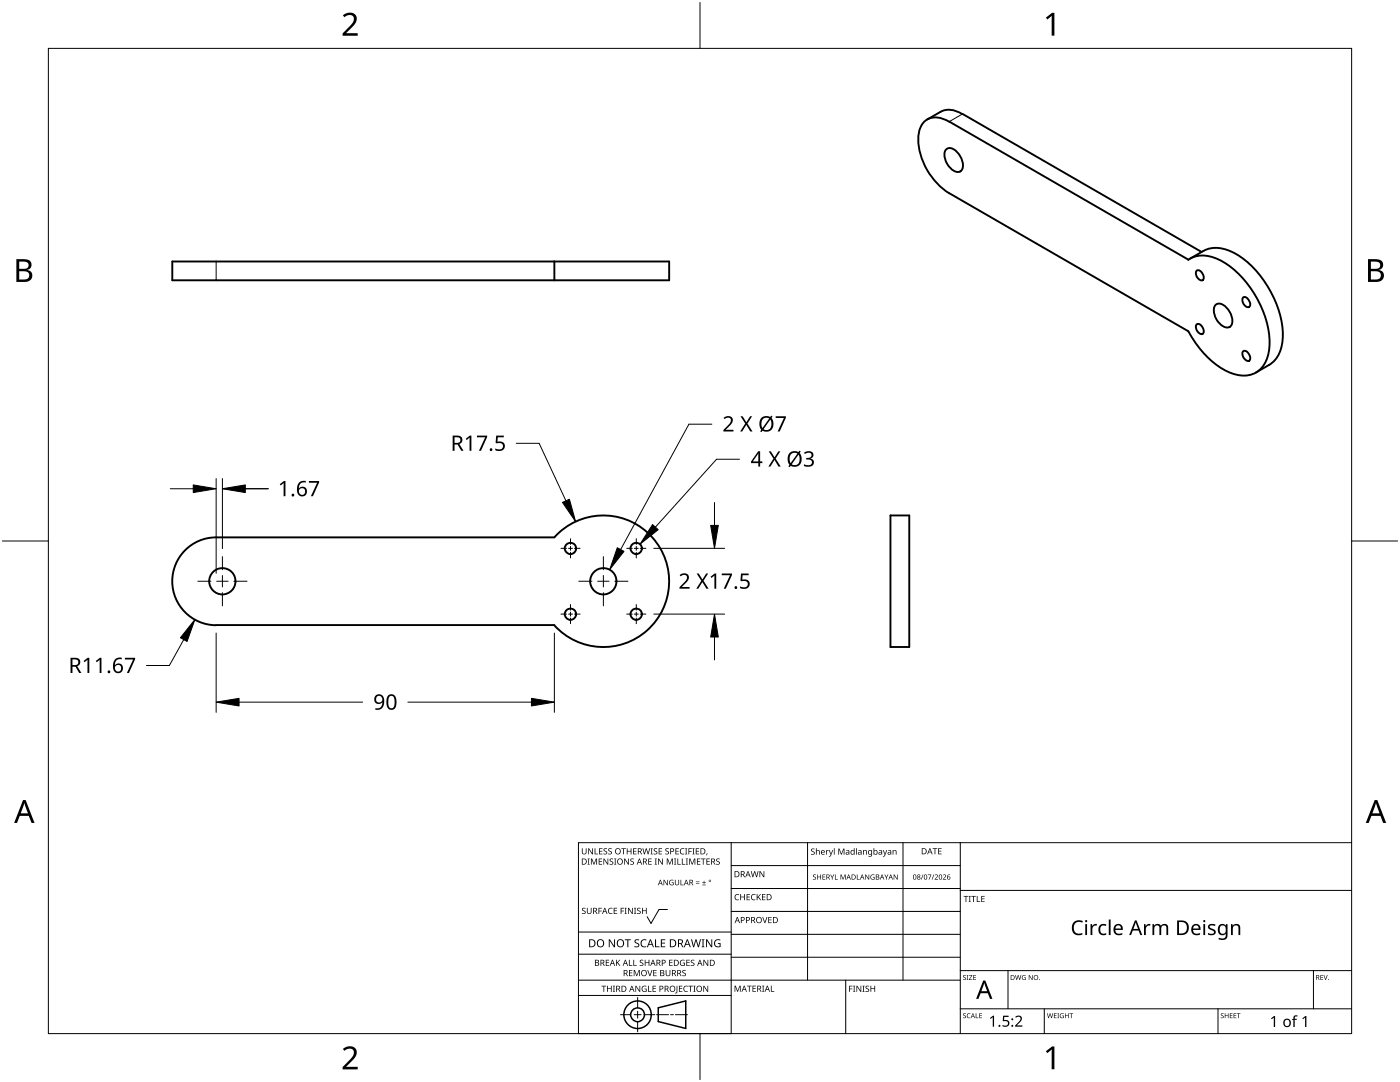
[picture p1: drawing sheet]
<svg xmlns="http://www.w3.org/2000/svg" width="279mm" height="216mm" viewBox="0 0 279 216" stroke-linecap="round" stroke-linejoin="round" font-family="sans-serif">
<g fill="none" stroke="#000" stroke-width=".38">
<path d="M187.7 22.3a4.2 4.2 0 0 1 4.4 .5l47.7 27.5M187.7 22.3l-2.6 1.5M188.7 29.9a1.31 1.31 0 0 1 2.1 .2 3.5 3.5 0 0 1 1.1 3.8 1.31 1.31 0 0 1-2-.2 3.5 3.5 0 0 1-1.2-3.8zM189.4 24.3a4 4 0 0 0-5 0 5.9 5.9 0 0 0-1 5.1 13.7 13.7 0 0 0 6 9.2l47.8 27.5M189.4 24.3l47.8 27.5M34.4 52.2h99.1v3.7h-99.1zM110.6 52.2v3.7M237.2 51.9a5.2 5.2 0 0 1 5.3-.4 19.1 19.1 0 0 1 10.1 12 12.5 12.5 0 0 1 0 8.7 5 5 0 0 1-6.9 2.3 18.4 18.4 0 0 1-8.5-8.4M238.9 54a1.29 1.29 0 0 1 1.1 1.9 1.29 1.29 0 0 1-1.1-1.9zM240.2 50.1a6.3 6.3 0 0 1 6 .3 20.4 20.4 0 0 1 9.8 17 6.3 6.3 0 0 1-2.7 5.4M240.2 50.1l-2.7 1.5M248.2 59.3a1.35 1.35 0 0 1 1.3 1.8l-.2 .2a1.29 1.29 0 0 1-1.1-2z"/>
<path d="M238.9 64.7a1.29 1.29 0 0 1 1.1 1.9 1.29 1.29 0 0 1-1.1-1.9zM242.5 61a1.31 1.31 0 0 1 2.1 .2 3.5 3.5 0 0 1 1.1 3.8 1.31 1.31 0 0 1-2.1-.2 3.5 3.5 0 0 1-1.1-3.8zM248.2 70.1a1.3 1.3 0 0 1 1.3 1.7l-.2 .2a1.31 1.31 0 0 1-1.1-1.9zM253.3 72.8l-2.6 1.5M43.1 107.2a8.8 8.8 0 0 0-8.7 8.8 8.8 8.8 0 0 0 8.7 8.8M43.1 107.2h67.5a13.1 13.1 0 0 1 18.9-.7 13.1 13.1 0 0 1 0 19 13.1 13.1 0 0 1-18.9-.7l-67.5-.1M177.7 102.9h3.8v26.2h-3.8z"/>
<circle cx="44.4" cy="116" r="2.62"/>
<circle cx="113.8" cy="109.4" r="1.13"/>
<circle cx="120.4" cy="116" r="2.62"/>
<circle cx="127" cy="109.4" r="1.13"/>
<circle cx="113.8" cy="122.6" r="1.13"/>
<circle cx="127" cy="122.6" r="1.13"/>
</g>
<path d="M192.1 22.7l-2.7 1.6M43.1 52.2v3.7" fill="none" stroke="#000" stroke-width=".2"/>
<path d="M9.7 9.7h260v196.5h-260z" fill="none" stroke="#000" stroke-width=".2"/>
<path d="M139.7 .5v9.2M.5 108h9.2M269.7 108h9.2M139.7 206.2v9.2" fill="none" stroke="#000" stroke-width=".2"/>
<g fill="#000">
<path d="M68.4 3.1a1.64 1.64 0 0 1 2.8 .4 2.52 2.52 0 0 1-1.2 2.2l-.9 .9h2.3v.5h-3v-.4l1.2-1.2a1.95 1.95 0 0 0 .9-2.2 1.23 1.23 0 0 0-1.8 .1zM208.7 3.5l1.3-.9h.4v4.5h-.5v-4l-.9 .8zM68.4 209.3a1.64 1.64 0 0 1 2.8 .4 2.52 2.52 0 0 1-1.2 2.2l-.9 1h2.3v.5h-3v-.5l1.2-1.2a1.95 1.95 0 0 0 .9-2.1 1.23 1.23 0 0 0-1.8 .1zM208.7 209.8l1.3-1h.4v4.6h-.5v-4l-.9 .7z"/>
<path d="M3.3 51.7h1.3a1.28 1.28 0 0 1 1.7 1.3 1.04 1.04 0 0 1-.9 .9 1.23 1.23 0 0 1 1 1.5 1.23 1.23 0 0 1-1.5 .9h-1.6zM3.8 54.1v1.7h1a.86 .86 0 0 0 1-.9 .86 .86 0 0 0-1.1-.8zM3.8 52.2v1.4h.9a.78 .78 0 0 0 1-.7 .78 .78 0 0 0-1.1-.7z"/>
<path d="M273 51.7h1.3a1.28 1.28 0 0 1 1.7 1.3 1.04 1.04 0 0 1-.8 .9 1.23 1.23 0 0 1 1 1.5 1.23 1.23 0 0 1-1.6 .9h-1.6zM273.6 54.1v1.7h.9a.86 .86 0 0 0 1.1-.9 .86 .86 0 0 0-1.1-.8zM273.6 52.2v1.4h.8a.78 .78 0 0 0 1-.7 .78 .78 0 0 0-1.1-.7z"/>
<path d="M4.6 159.6h.5l1.8 4.6h-.6l-.6-1.4h-1.8l-.5 1.4h-.6zM4.8 160.2l-.7 2.1h1.5z"/>
<path d="M274.3 159.6h.6l1.7 4.6h-.6l-.5-1.4h-1.8l-.6 1.4h-.5zM274.6 160.2l-.7 2.1h1.4z"/>
</g>
<g fill="none" stroke="#000" stroke-width=".2">
<path d="M145.9 168.1v38.1h-30.5v-38.1h154.3M145.9 172.7h45.7M145.9 177.3h45.7M161.2 168.1v27.5M180.2 168.1v27.5M191.6 168.1v38.1M191.6 177.7h78.1M115.4 198.6h30.5M115.4 195.6h76.2M115.4 190.4h30.5M115.4 186h30.5M127.3 199v2.1"/>
<path d="M133.2 181.5h-1.7l-1.6 2.8-.7-1.4M145.9 181.9h45.7M145.9 186.4h45.7M145.9 191h45.7M168.8 195.6v10.6M191.6 193.7h78.1M201.2 193.7v7.6M262.1 193.7v7.6M123.8 202.5h2.1M126.6 202.5h1.3M127.3 201.8v1.4M127.3 203.8v2.1"/>
<path d="M128.6 202.5h2.1M131 202.5h2.4M133.8 202.5h.6M134.8 202.5h2.4M191.6 201.3h78.1M208.4 201.3v4.9M243.1 201.3v4.9"/>
</g>
<g fill="#000">
<path d="M116.1 169.3h.2v.8a.32 .32 0 0 0 .3 .3 .32 .32 0 0 0 .3-.3v-.8h.2v.8a.47 .47 0 0 1-.5 .4 .47 .47 0 0 1-.5-.5zM117.3 171.3h.4l-.1 .1v1l.1 .1h-.4l.1-.1v-1zM117.4 169.3h.2l.6 1v-1h.1v1.2h-.1l-.7-1v1h-.1zM117.9 171.3h.3l.3 1 .4-1h.3v1.2h-.2v-1l-.4 1h-.1l-.4-1v1h-.2zM118.7 169.3h.1v1h.6v.2h-.7zM119.5 171.3h.7v.1h-.6v.4h.5v.2h-.5v.4h.6v.1h-.7zM119.6 169.3h.6v.1h-.5v.4h.5v.1h-.5v.4h.5v.2h-.6zM120.5 169.4l.4-.1h.3l-.1 .1a.25 .25 0 0 0-.4-.1 .25 .25 0 0 0 0 .4l.4 .3 .1 .2-.3 .3-.5-.1v-.1h.2a.27 .27 0 0 0 .4-.1 .27 .27 0 0 0-.3-.3l-.2-.2zM120.4 171.3h.2l.7 1-.1-1h.2v1.2h-.2l-.6-1v1h-.2zM121.4 169.4l.5-.1h.2v.1a.25 .25 0 0 0-.4-.1 .25 .25 0 0 0 0 .4l.4 .3v.2l-.2 .3-.5-.1v-.1h.1a.27 .27 0 0 0 .5-.1 .27 .27 0 0 0-.4-.3l-.2-.2zM121.7 171.4l.4-.1 .3 .1-.1 .1a.25 .25 0 0 0-.4-.1 .25 .25 0 0 0 0 .4 .42 .42 0 0 1 .5 .5 .42 .42 0 0 1-.7 .2l-.1-.2 .2 .1a.27 .27 0 0 0 .5-.2 .27 .27 0 0 0-.4-.3l-.2-.2zM122.6 171.3h.4l-.1 .1v1l.1 .1h-.4l.1-.1v-1z"/>
<path d="M124 169.3h.9v.1h-.4v1.1h-.1v-1.1h-.4zM124.6 171.3h.1l.7 1v-1h.1v1.2h-.2l-.6-1v1h-.1zM125.1 169.3h.1v.5h.7v-.5h.1v1.2h-.1v-.6h-.7v.6h-.1zM125.8 171.4l.5-.1 .2 .1v.1a.25 .25 0 0 0-.4-.1 .25 .25 0 0 0 0 .4 .42 .42 0 0 1 .4 .5 .42 .42 0 0 1-.7 .2v-.2l.1 .1a.27 .27 0 0 0 .5-.2 .27 .27 0 0 0-.4-.3l-.2-.2zM126.4 169.3h.6v.1h-.5v.4h.5v.1h-.5v.4h.5v.2h-.6zM128.2 169.3h.2l.2 1 .3-1h.2l.2 1 .3-1h.1l-.3 1.2h-.1l-.3-1.1-.3 1.1h-.2zM129.4 171.3h.7v.1h-.6v.4h.5v.2h-.5v.4h.6v.1h-.7zM129.8 169.3h.5l-.2 .1v1l.2 .1h-.5l.2-.1v-1zM130.7 171.3h.4l-.1 .1v1l.1 .1h-.4l.1-.1v-1zM130.5 169.4l.4-.1h.3l-.1 .1a.25 .25 0 0 0-.4-.1 .25 .25 0 0 0 0 .4l.4 .3 .1 .2-.2 .3-.6-.1v-.1h.2a.27 .27 0 0 0 .4-.1 .27 .27 0 0 0-.3-.3l-.2-.2zM131.4 169.3h.7v.1h-.5v.4h.5v.1h-.5v.4h.5v.2h-.7zM131.3 171.3h.2l.7 1v-1h.1v1.2h-.2l-.6-1v1h-.2z"/>
<path d="M132.4 175.6h.2l.6 .9v-.9h.1v1h-.2l-.6-.9v.9h-.1zM132.8 169.4l.4-.1h.3l-.1 .1a.25 .25 0 0 0-.3-.1 .25 .25 0 0 0 0 .4l.4 .3v.2l-.2 .3-.5-.1v-.1h.1a.27 .27 0 0 0 .5-.1 .27 .27 0 0 0-.4-.3l-.2-.2zM133.1 171.3h.2l.4 1 .4-1h.2v1.2h-.2v-1l-.4 1h-.1l-.4-1v1h-.1zM133.7 175.7l.5-.2 .2 .1v.1a.45 .45 0 0 0-.7 .4 .45 .45 0 0 0 .6 .4v-.3h-.2v-.1h.3v.5a.6 .6 0 0 1-.8-.1 .6 .6 0 0 1 .1-.8zM134.5 171.3h.5l-.2 .1v1l.2 .1h-.5l.2-.1v-1zM135.2 171.3h.1v1.1h.6v.1h-.7zM134.8 169.3h.7v.1h-.6v.4h.5v.1h-.5v.4h.6v.2h-.7zM134.7 175.6h.1v.7a.28 .28 0 0 0 .3 .2 .28 .28 0 0 0 .3-.2v-.7h.1v.7a.42 .42 0 0 1-.4 .4 .42 .42 0 0 1-.4-.4zM135.8 175.6h.2v.9h.4v.1h-.6zM136.1 171.3h.1v1.1h.6v.1h-.7zM135.8 169.4l.4-.1h.4l-.1 .1h-.2a.49 .49 0 0 0-.4 .6 .49 .49 0 0 0 .7 .3 .52 .52 0 0 1-.7 .1 .52 .52 0 0 1-.2-.6zM136.7 169.3h.5l-.2 .1v1l.2 .1h-.5l.2-.1v-1z"/>
<path d="M136.9 171.3h.4l-.1 .1v1l.1 .1h-.4l.1-.1v-1zM137.4 169.3h.7v.1h-.6v.4h.5v.2h-.5v.5h-.1zM137.5 171.3h.3l.3 1 .4-1h.3v1.2h-.2v-1l-.4 1h-.1l-.4-1v1h-.2zM138.2 169.3h.4l-.1 .1v1l.1 .1h-.4l.1-.1v-1zM138.9 176.2h.7v.1h-.7zM138.9 175.9h.7v.1h-.7zM138.9 169.3h.6v.1h-.5v.4h.5v.1h-.5v.4h.5v.2h-.6zM139.1 171.3h.7v.1h-.6v.4h.5v.2h-.5v.4h.6v.1h-.7zM140.1 176.5h.8v.1h-.8zM139.9 171.3h.9v.1h-.4v1.1h-.1v-1.1h-.4zM140.5 175.7h.1v.3h.3v.2h-.3v.3h-.1v-.3h-.4v-.2h.4zM141 170.3h.2l-.3 .4z"/>
<path d="M141 171.3h.7v.1h-.6v.4h.5v.2h-.5v.4h.6v.1h-.7zM143 171.4l.4-.1 .2 .1v.1a.25 .25 0 0 0-.4-.1 .25 .25 0 0 0 0 .4 .42 .42 0 0 1 .5 .5 .42 .42 0 0 1-.7 .2l-.1-.2 .2 .1a.27 .27 0 0 0 .4-.2 .27 .27 0 0 0-.3-.3l-.3-.2zM146.8 178.6l.4-.2 .3 .1v.1a.49 .49 0 0 0-.7 .4 .49 .49 0 0 0 .7 .5 .52 .52 0 0 1-.7 0 .52 .52 0 0 1-.2-.6zM147.7 178.4h.2v.5h.6v-.5h.2v1.2h-.2v-.5h-.6v.5h-.2zM149 178.4h.7v.1h-.5v.4h.4v.2h-.4v.4h.5v.1h-.7zM150 178.6l.5-.2 .3 .1-.1 .1a.49 .49 0 0 0-.7 .4 .49 .49 0 0 0 .8 .5 .52 .52 0 0 1-.7 0 .52 .52 0 0 1-.2-.6zM149.8 173.8h.2l.3 1.1 .2-1.1h.2l.3 1.1 .2-1.1h.2l-.3 1.2h-.2l-.3-1-.3 1h-.1zM151 178.4h.2v.6l.5-.6h.2l-.5 .5 .5 .7h-.2l-.4-.6-.1 .6h-.2zM151.6 173.8h.1l.7 1v-1h.1v1.2h-.1l-.7-1v1h-.1zM152.1 178.4h.7v.1h-.6v.4h.5v.2h-.5v.4h.6v.1h-.7zM161.9 169.4l.4-.1 .3 .1-.1 .1a.25 .25 0 0 0-.4-.1 .25 .25 0 0 0 0 .4 .42 .42 0 0 1 .5 .5 .42 .42 0 0 1-.7 .2l-.1-.1h.2a.27 .27 0 0 0 .5-.2 .27 .27 0 0 0-.4-.3l-.2-.2zM162.3 174.6l.3-.1h.2v.1a.24 .24 0 0 0-.3 0 .24 .24 0 0 0-.1 .3 .24 .24 0 0 0 .3 .1l.2 .2-.1 .3h-.5v-.1a.26 .26 0 0 0 .3 0 .26 .26 0 0 0 .1-.3 .26 .26 0 0 0-.3-.1z"/>
<path d="M162.8 169.2h.2v.6a.35 .35 0 0 1 .4-.2 .35 .35 0 0 1 .2 .3v.6h-.1v-.5a.25 .25 0 0 0-.3-.3 .25 .25 0 0 0-.2 .4v.4h-.2zM163.1 174.5h.1v.4h.5v-.4h.2v1h-.2v-.5h-.5v.5h-.1zM164.1 174.5h.6v.1h-.4v.3h.4v.1h-.4v.4h.4v.1h-.6zM164.8 169.6l.2 .2 .4-.2-.4 .3v.6h-.2zM165.4 169.6h.2l.2 .8 .3-.8h.2l-.5 1.1-.2 .2-.2-.1h.2l.2-.3zM165.7 174.5h.1l.3 .5 .3-.5h.1l-.3 .6v.4h-.2v-.4zM166.4 169.2h.2v1.3h-.2zM166.6 174.5h.2v.9h.4v.1h-.6zM167.3 169.3h.2l.4 1 .4-1h.2v1.2h-.1v-1l-.4 1h-.1l-.4-1v1h-.2zM167.7 174.5h.2l.4 .8 .3-.8h.2v1h-.2l.1-.9-.5 .9-.3-.9v.9h-.2zM170.8 169.2h.2v1.3h-.2zM171 174.5h.1v.9h.5v.1h-.6z"/>
<path d="M172.2 169.6l.2 .2a.35 .35 0 0 1 .4-.2 .35 .35 0 0 1 .2 .3v.6h-.1v-.5a.24 .24 0 0 0-.3-.3 .24 .24 0 0 0-.2 .4v.4h-.2zM172.7 174.5h.1l.6 .8v-.8h.1v1h-.2l-.5-.8v.8h-.1zM173.8 174.6l.5-.1h.2v.2a.42 .42 0 0 0-.7 .3 .42 .42 0 0 0 .6 .4v-.3h-.2v-.1h.3v.5a.56 .56 0 0 1-.7-.1 .56 .56 0 0 1 0-.8zM176.2 169.6h.1l.3 .8 .3-.8h.2l-.5 1.1-.2 .2-.2-.1h.2l.2-.3zM176.5 174.5h.1l.3 .5 .3-.5h.1l-.3 .6v.4h-.2v-.4zM178.2 169.6l.1 .2a.35 .35 0 0 1 .4-.2 .35 .35 0 0 1 .2 .3v.6h-.1v-.5a.24 .24 0 0 0-.3-.3 .24 .24 0 0 0-.2 .4v.4h-.1zM178.4 174.5h.1l.5 .8v-.8h.2v1h-.2l-.5-.8v.8h-.1zM184.2 174.5h.1l-.4 1h-.1zM185.2 174.5h.7l-.5 1h-.1l.4-.9h-.5zM186.3 174.5h.2l-.4 1h-.2zM186.1 169.3h.9v.1h-.3v1.1h-.2v-1.1h-.4zM186.5 174.6a.37 .37 0 0 1 .6 0 .37 .37 0 0 1-.2 .6l-.2 .2h.5v.1h-.7l.3-.4a.27 .27 0 0 0 .3-.3 .27 .27 0 0 0-.4-.2z"/>
<path d="M187.2 169.3h.7v.1h-.5v.4h.5v.1h-.5v.4h.5v.2h-.7zM188.2 174.6a.37 .37 0 0 1 .6 0 .37 .37 0 0 1-.3 .6l-.2 .2h.5v.1h-.6l.2-.4a.27 .27 0 0 0 .3-.3 .27 .27 0 0 0-.4-.2zM192.3 178.8h.9v.1h-.3v1.1h-.2v-1.1h-.4zM193.3 178.8h.5l-.2 .1v1l.2 .1h-.5l.2-.1v-1zM193.8 178.8h1v.1h-.4v1.1h-.2v-1.1h-.4zM194.9 178.8h.2v1.1h.5v.1h-.7zM195.8 178.8h.7v.1h-.5v.4h.5v.1h-.5v.5h.5v.1h-.7zM116.2 181.3l.4-.2 .3 .1-.1 .1a.25 .25 0 0 0-.4-.1 .25 .25 0 0 0 0 .4l.4 .2 .1 .3-.3 .3-.5-.1v-.1h.2a.27 .27 0 0 0 .4-.1 .27 .27 0 0 0-.3-.3l-.2-.2zM117.1 181.1h.2v.8a.32 .32 0 0 0 .3 .3 .32 .32 0 0 0 .3-.3v-.8h.2v.8a.47 .47 0 0 1-.5 .5 .47 .47 0 0 1-.5-.5zM119.4 181.1h.7v.2h-.5v.4h.5v.1h-.5v.6h-.2zM120 196.7h1v.1h-.4v1.1h-.2v-1.1h-.4zM120.9 191.5h.7v.1h-.5v.4h.4v.2h-.4v.4h.5v.1h-.7z"/>
<path d="M121.5 181.3l.4-.2 .4 .1-.1 .1a.49 .49 0 0 0-.7 .5 .49 .49 0 0 0 .7 .4 .52 .52 0 0 1-.6 .1 .52 .52 0 0 1-.3-.6zM121.1 196.7h.2v.5h.6v-.5h.2v1.2h-.2v-.6h-.6v.6h-.2zM121.5 187.4h.2l.9 1.3v-1.3h.1v1.6h-.2l-.8-1.3v1.3h-.2zM122.3 196.7h.4l-.1 .1v1l.1 .1h-.4l.2-.1v-1zM122.5 181.1h.7v.2h-.6v.4h.5v.1h-.5v.4h.6v.2h-.7zM122.9 191.5h.2v.6l.5-.6h.2l-.5 .5 .5 .7h-.2l-.4-.6-.1 .6h-.2zM123.9 181.1h.6v.2h-.5v.4h.5v.1h-.5v.6h-.1zM124.7 181.1h.4l-.2 .2v.9l.2 .2h-.4l.1-.2v-.9zM124.7 187.4h1.2v.2h-.5v1.4h-.2v-1.4h-.5zM125.5 191.5h.2v1.1h.5v.1h-.7zM125.5 193.6h.7v.1h-.5v.4h.5v.1h-.5v.4h.5v.2h-.7zM125.3 181.1h.2l.7 1.1-.1-1.1h.2v1.3h-.2l-.6-1v1h-.2z"/>
<path d="M126.4 191.5h.2v1.1h.5v.1h-.7zM126.5 181.1h.5l-.2 .2v.9l.2 .2h-.5l.2-.2v-.9zM126.5 193.6h.2l.4 1 .4-1h.2v1.2h-.2v-1.1l-.4 1.1h-.1l-.4-1.1v1.1h-.1zM126.7 187.6l.3-.2 .6 .1-.2 .1a.33 .33 0 0 0-.6 .2 .33 .33 0 0 0 .4 .4 .47 .47 0 0 1 .4 .6 .47 .47 0 0 1-.7 .2h-.3v-.2h.2a.35 .35 0 0 0 .6-.2 .35 .35 0 0 0-.5-.4l-.3-.2zM126.8 196.7h.2l.6 1v-1h.2v1.2h-.2l-.7-1 .1 1h-.2zM127.2 181.3l.4-.2 .3 .1-.1 .1a.25 .25 0 0 0-.4-.1 .25 .25 0 0 0 0 .4l.4 .2 .1 .3-.3 .3-.5-.1v-.1h.2a.27 .27 0 0 0 .4-.1 .27 .27 0 0 0-.3-.3l-.2-.2zM127.7 191.6l.5-.1 .2 .1v.1a.25 .25 0 0 0-.4-.1 .25 .25 0 0 0 0 .4l.4 .2v.3l-.2 .2h-.5v-.2l.1 .1a.27 .27 0 0 0 .5-.2 .27 .27 0 0 0-.4-.3l-.2-.2zM128 187.6l.6-.2 .4 .1v.2a.64 .64 0 0 0-1 .5 .64 .64 0 0 0 1 .6v.2a.83 .83 0 0 1-1.1-.3 .83 .83 0 0 1 .1-1.1zM128.2 196.8l.6-.1 .2 .1v.1a.5 .5 0 0 0-.8 .4 .5 .5 0 0 0 .7 .5v-.4h-.3v-.1h.4v.6a.66 .66 0 0 1-.8-.2 .66 .66 0 0 1 0-.9zM128.1 181.1h.2v.6h.6v-.6h.2v1.3h-.2v-.6h-.6v.6h-.2zM129.2 193.6h.1l.4 1 .3-1h.2l-.4 1.2h-.2zM129.3 196.7h.2v1.1h.5v.1h-.7z"/>
<path d="M128.7 191.5h.1v.5h.6v-.5h.2v1.2h-.2v-.5h-.6v.5h-.1zM130.7 187.4h.2v1.4h.7v.2h-.9zM130.2 196.7h.7v.1h-.5v.4h.5v.1h-.5v.5h.5v.1h-.7zM130.4 193.6h.6v.1h-.5v.4h.5v.1h-.5v.4h.5v.2h-.6zM131.9 187.4h.9v.2h-.7v.5h.6v.2h-.6v.5h.7v.2h-.9zM132.8 193.6h.2v.7a.32 .32 0 0 0 .3 .4 .32 .32 0 0 0 .3-.4v-.7h.2v.7a.47 .47 0 0 1-.5 .5 .47 .47 0 0 1-.5-.5zM133.5 191.5h.7v.1h-.5v.4h.5v.2h-.5v.4h.5v.1h-.7zM135 196.7h.2v1.3l-.1 .2h-.3l-.1-.1 .3-.2zM135.5 196.7h.7v.1h-.5v.4h.4v.1h-.4v.5h.5v.1h-.7zM135.8 191.7l.5-.2 .4 .1-.1 .1a.5 .5 0 0 0-.8 .4 .5 .5 0 0 0 .7 .5v-.4h-.2v-.1h.4v.6a.66 .66 0 0 1-.9-.1 .66 .66 0 0 1 0-.9zM136.2 193.7l.4-.2 .3 .1-.1 .1a.25 .25 0 0 0-.4-.1 .25 .25 0 0 0 0 .4 .42 .42 0 0 1 .5 .6 .42 .42 0 0 1-.7 .2l-.1-.2h.2a.27 .27 0 0 0 .5-.1 .27 .27 0 0 0-.4-.3l-.2-.2zM136.5 196.8l.5-.1 .3 .1-.1 .1a.49 .49 0 0 0-.7 .4 .49 .49 0 0 0 .8 .4 .52 .52 0 0 1-.7 .1 .52 .52 0 0 1-.2-.6z"/>
<path d="M137 191.5h.7v.1h-.6v.4h.5v.2h-.5v.4h.6v.1h-.7zM137.4 196.7h.9v.1h-.4v1.1h-.1v-1.1h-.4zM137.9 191.6l.4-.1 .3 .1-.1 .1a.25 .25 0 0 0-.4-.1 .25 .25 0 0 0 0 .4l.4 .2 .1 .3-.2 .2h-.6v-.2l.2 .1a.27 .27 0 0 0 .5-.2 .27 .27 0 0 0-.4-.3l-.2-.2zM138.4 196.7h.4l-.1 .1v1l.1 .1h-.4l.1-.1v-1zM137.9 187.4h.2l.3 1.4 .4-1.4h.2l.4 1.4 .3-1.4h.2l-.4 1.6h-.2l-.4-1.3-.4 1.3h-.2zM140 187.4h.6l-.2 .2v1.3l.2 .1h-.6l.2-.1v-1.3zM140.4 196.7h.1l.7 1v-1h.1v1.2h-.1l-.7-1v1h-.1zM140.4 191.5h.2l.6 1v-1h.1v1.2h-.1l-.7-1v1h-.1zM140.9 187.4h.2l.9 1.3v-1.3h.2v1.6h-.3l-.8-1.3v1.3h-.2zM142.7 187.6l.7-.2 .4 .1-.1 .2a.65 .65 0 0 0-1 .5 .65 .65 0 0 0 .9 .6v-.4h-.3v-.2h.5v.7a.86 .86 0 0 1-1.1-.1 .86 .86 0 0 1 0-1.2zM146.6 196.7h.2l.4 1 .4-1h.2v1.2h-.1v-1.1l-.4 1.1h-.2l-.4-1.1v1.1h-.1zM149.1 196.7h.9v.1h-.4v1.1h-.1v-1.1h-.4z"/>
<path d="M150.2 196.7h.7v.1h-.6v.4h.5v.1h-.5v.5h.6v.1h-.7zM152.1 183h.2l.3 1 .4-1h.2l-.5 1.2h-.1zM152.1 196.7h.4l-.1 .1v1l.1 .1h-.4l.1-.1v-1zM153.8 196.7h.2v1.1h.5v.1h-.7zM153.3 183h.7v.1h-.5v.4h.5v.1h-.5v.5h.5v.1h-.7zM169.5 196.7h.6v.1h-.5v.5h.5v.1h-.5v.5h-.1zM170.2 196.7h.5l-.2 .1v1l.2 .1h-.5l.2-.1v-1zM170.9 196.7h.2l.6 1v-1h.2v1.2h-.2l-.6-1v1h-.2zM172.1 196.7h.5l-.2 .1v1l.2 .1h-.5l.2-.1v-1zM172.8 196.8l.4-.1h.2v.2a.25 .25 0 0 0-.4-.1 .25 .25 0 0 0 0 .4l.4 .2 .1 .3-.3 .2h-.5v-.2l.2 .1a.27 .27 0 0 0 .4-.2 .27 .27 0 0 0-.3-.3l-.3-.2zM173.7 196.7h.2v.5h.6v-.5h.2v1.2h-.2v-.6h-.6v.6h-.2zM192.2 194.7l.4-.1h.2l-.1 .1a.24 .24 0 0 0-.3 0 .24 .24 0 0 0-.1 .3 .24 .24 0 0 0 .4 .1l.1 .1-.1 .3h-.4l-.1-.1a.24 .24 0 0 0 .3 .1 .24 .24 0 0 0 .1-.3l-.4-.3z"/>
<path d="M192.9 194.6h.4l-.1 .1v.7l.1 .1h-.4l.1-.1v-.7zM193.4 194.6h.6l-.5 .8h.6v.1h-.7l.5-.8h-.5zM194.2 194.6h.6v.1h-.4v.3h.4v.1h-.4v.3h.4v.1h-.6zM202.6 194.6h.1l.2 .8 .2-.8h.2l.2 .8 .2-.8h.1l-.2 .9h-.2l-.2-.8-.2 .8h-.2zM204.1 194.7l.3-.1h.3l-.1 .1a.4 .4 0 0 0-.6 .4 .4 .4 0 0 0 .6 .3v-.3l-.2-.1h.3v.5a.53 .53 0 0 1-.7-.1 .53 .53 0 0 1 .1-.7zM205.3 194.6h.2l.5 .8v-.8h.1v.9h-.2l-.5-.8v.8h-.1zM214.3 184a1.63 1.63 0 0 1 1.8-.2l-.1 .3a1.14 1.14 0 0 0-1.4 .1 1.14 1.14 0 0 0-.2 1.4 1.11 1.11 0 0 0 1.6 .6v.3a1.5 1.5 0 0 1-1.8-.3 1.5 1.5 0 0 1-.1-1.9zM217.6 184.4h.3l.1 .4 .4-.4h.5v.3h-.5l-.3 .3-.1 1.6h-.4zM219.5 184.7l.4-.3h.5l.4 .1-.1 .3a.8 .8 0 0 0-1.1 .7 .8 .8 0 0 0 1 .7h.2v.3l-.6 .1a1.17 1.17 0 0 1-1-.7 1.17 1.17 0 0 1 .3-1.2zM228.3 184.4h.3l.1 .4 .3-.4h.6l-.1 .3h-.4l-.3 .3-.1 1.6h-.4zM230 184.4h.3v.3a.83 .83 0 0 1 1.4 0 .78 .78 0 0 1 .9-.3 .78 .78 0 0 1 .5 .8v1.4h-.3v-1.4a.54 .54 0 0 0-.7-.5 .54 .54 0 0 0-.4 .7v1.2h-.3v-1.4a.55 .55 0 0 0-.7-.5 .55 .55 0 0 0-.3 .7v1.2h-.4zM241.2 184.6a1.29 1.29 0 0 1 1.4-.1l-.1 .3-.5-.1a.35 .35 0 0 0-.6 .1 .35 .35 0 0 0 .4 .5l.7 .3 .1 .4a1 1 0 0 1-1.5 .5v-.3l.7 .1 .4-.1v-.4l-.5-.2a.65 .65 0 0 1-.5-1z"/>
<path d="M245.7 184.4h.3v.3a.83 .83 0 0 1 .9-.3 .83 .83 0 0 1 .6 .8v1.4h-.3v-1.4a.59 .59 0 0 0-.8-.5 .59 .59 0 0 0-.4 .7v1.2h-.3zM263.5 194.6h.6v.1h-.5v.3h.4v.1h-.4v.3h.5v.1h-.6zM264.1 194.6h.2l.2 .8 .3-.8h.2l-.4 .9h-.1zM192.2 202.3l.4-.1h.2l-.1 .1a.24 .24 0 0 0-.3 0 .24 .24 0 0 0-.1 .3 .24 .24 0 0 0 .4 .1l.1 .2-.1 .2-.4 .1-.1-.2a.24 .24 0 0 0 .3 .1 .24 .24 0 0 0 .1-.3l-.4-.2zM193.1 202.3l.6-.1-.3 .1a.4 .4 0 0 0-.3 .5 .4 .4 0 0 0 .5 .2 .46 .46 0 0 1-.6 0 .46 .46 0 0 1 .1-.7zM194.7 202.2h.1v.8h.5v.2h-.6zM195.4 202.2h.6v.1h-.4v.3h.4v.1h-.4v.4h.4v.1h-.6zM197.6 203.1l.6-.4h.2v2.2h-.3v-1.9l-.4 .3zM200.2 202.7h1.1v.2h-.9v.7a.75 .75 0 0 1 1.1 .7 .75 .75 0 0 1-1.2 .6l-.2-.1v-.3l.2 .1a.51 .51 0 0 0 .9-.3 .51 .51 0 0 0-.8-.5l-.3-.1zM202.6 202.9a.76 .76 0 0 1 1.2 0 .76 .76 0 0 1-.3 1.1l-.6 .6h1.1v.3h-1.4v-.3l.8-.8a.52 .52 0 0 0 .2-.8 .52 .52 0 0 0-.8 .1zM209 202.2h.1l.2 .8 .2-.8h.1l.3 .8 .2-.8h.1l-.3 1h-.1l-.2-.9-.3 .9h-.1zM210.3 202.2h.6v.1h-.4v.3h.3v.1h-.3v.4h.4v.1h-.6z"/>
<path d="M211 202.2h.4l-.2 .1v.8l.2 .1h-.4l.1-.1v-.8zM211.6 202.3l.7-.1-.1 .1a.4 .4 0 0 0-.6 .4 .4 .4 0 0 0 .6 .3v-.2l-.2-.2h.3v.5a.53 .53 0 0 1-.7-.1 .53 .53 0 0 1 0-.7zM212.5 202.2h.2v.4h.5v-.4h.1v1h-.1v-.5h-.5v.5h-.2zM213.4 202.2h.8v.1h-.3v.9h-.2v-.9h-.3zM243.7 202.3l.3-.1h.2v.1a.24 .24 0 0 0-.3 0 .24 .24 0 0 0-.1 .3 .24 .24 0 0 0 .3 .1l.1 .2-.1 .2-.4 .1-.1-.2a.24 .24 0 0 0 .4 .1 .24 .24 0 0 0 0-.3l-.3-.2zM244.4 202.2h.2v.4h.5v-.4h.1v1h-.1v-.5h-.5v.5h-.2zM245.4 202.2h.6v.1h-.4v.3h.4v.1h-.4v.4h.4v.1h-.6zM246.2 202.2h.5v.1h-.4v.3h.4v.1h-.4v.4h.4v.1h-.5zM246.8 202.2h.8v.1h-.3v.9h-.2v-.9h-.3zM253.7 203.2l.6-.5h.2v2.2h-.3v-1.9l-.4 .4zM258.2 202.7l.3-.1h.5l-.1 .3-.4-.1-.1 .2v.3h.4v.2h-.4v1.4h-.3v-1.4h-.3l.3-.2zM259.9 203.2l.6-.5h.2v2.2h-.2v-1.9l-.5 .4z"/>
<path d="M116.1 171.3h.4a.61 .61 0 0 1 .6 .6 .61 .61 0 0 1-.6 .6h-.4zM116.3 171.4v1h.1a.48 .48 0 0 0 .5-.5 .48 .48 0 0 0-.4-.5z"/>
<path d="M122.7 169.9a.61 .61 0 0 1 1.2 0 .61 .61 0 0 1-1.2 0zM123 169.5a.47 .47 0 0 0-.1 .7 .47 .47 0 0 0 .8 0v-.1a.45 .45 0 0 0-.1-.6 .45 .45 0 0 0-.6 0z"/>
<path d="M123.1 171.9a.61 .61 0 0 1 1.2 0 .61 .61 0 0 1-1.2 0zM123.5 171.5l-.2 .4a.45 .45 0 0 0 .7 .4 .45 .45 0 0 0 0-.8l-.2-.1z"/>
<path d="M127.3 169.3h.3a.35 .35 0 0 1 .5 .2 .35 .35 0 0 1-.3 .4l.4 .6h-.2l-.3-.5h-.3v.5h-.1zM127.4 169.4v.4h.2a.23 .23 0 0 0 .3-.2 .23 .23 0 0 0-.3-.2z"/>
<path d="M127.5 171.3h.2l.4 1.2h-.1l-.2-.4h-.4l-.2 .4h-.1zM127.6 171.5l-.2 .5h.4z"/>
<path d="M128.3 171.3h.3a.35 .35 0 0 1 .5 .2 .35 .35 0 0 1-.3 .5l.4 .5h-.2l-.3-.5h-.2v.5h-.2zM128.5 171.4v.5h.1a.23 .23 0 0 0 .3-.2 .23 .23 0 0 0-.3-.3z"/>
<path d="M131.7 175.5h.1l.5 1.1h-.2l-.1-.3h-.4l-.2 .3h-.1zM131.8 175.7l-.2 .5h.4z"/>
<path d="M133.8 169.3h.6l.1 .2-.1 .4-.5 .1v.5h-.1zM133.9 169.4v.5a.29 .29 0 0 0 .5-.3 .29 .29 0 0 0-.5-.2z"/>
<path d="M136.9 175.5h.1l.4 1.1h-.1l-.1-.3h-.5l-.1 .3h-.1zM137 175.7l-.2 .5h.3z"/>
<path d="M137.6 175.6h.3a.31 .31 0 0 1 .4 .2 .31 .31 0 0 1-.2 .4l.3 .4h-.2l-.2-.4h-.3v.4h-.1zM137.7 175.7v.4h.2a.21 .21 0 0 0 .3-.2 .21 .21 0 0 0-.3-.2z"/>
<path d="M139.8 169.3h.4a.54 .54 0 0 1 .6 .6 .56 .56 0 0 1-.7 .6h-.3zM140 169.4v.9h.1a.48 .48 0 0 0 .5-.4 .48 .48 0 0 0-.4-.5z"/>
<path d="M141.4 175.8a.25 .25 0 0 1 .5 0 .25 .25 0 0 1-.5 0zM141.5 175.8a.15 .15 0 0 0 .3 0 .15 .15 0 0 0-.3 0z"/>
<path d="M141.9 171.3h.4a.35 .35 0 0 1 .4 .2 .35 .35 0 0 1-.2 .5l.3 .5h-.2l-.3-.5h-.2v.5h-.2zM142.1 171.4v.5h.2a.23 .23 0 0 0 .2-.2 .23 .23 0 0 0-.2-.3z"/>
<path d="M146.6 173.8h.4a.61 .61 0 0 1 .6 .6 .61 .61 0 0 1-.7 .6h-.3zM146.8 174v.9h.1a.43 .43 0 0 0 .5-.5 .41 .41 0 0 0-.4-.4z"/>
<path d="M147.8 173.8h.4a.35 .35 0 0 1 .4 .3 .35 .35 0 0 1-.2 .4l.3 .5h-.2l-.3-.5h-.2v.5h-.2zM148 174v.4h.2a.23 .23 0 0 0 .3-.2 .23 .23 0 0 0-.3-.2z"/>
<path d="M149.2 173.8h.1l.5 1.2h-.1l-.2-.3h-.5l-.1 .3h-.2zM149.3 174l-.2 .5h.4z"/>
<path d="M153 178.4h.4a.55 .55 0 0 1 .6 .6 .56 .56 0 0 1-.6 .6h-.4zM153.2 178.5v1h.1a.48 .48 0 0 0 .5-.5 .48 .48 0 0 0-.4-.5z"/>
<path d="M163.9 169.7l.3-.1 .3 .1 .1 .4-.6 .1 .2 .2h.4a.45 .45 0 0 1-.7 0 .45 .45 0 0 1 0-.7zM164.1 169.8l-.1 .2h.5l-.2-.3z"/>
<path d="M164.9 174.5h.3a.29 .29 0 0 1 .4 .2 .29 .29 0 0 1-.2 .4l.3 .4h-.2l-.2-.4h-.2v.4h-.2zM165.1 174.6v.4h.1a.2 .2 0 0 0 .3-.2 .2 .2 0 0 0-.3-.2z"/>
<path d="M168.9 169.7h.6v.8l-.1-.1a.31 .31 0 0 1-.4 .2 .31 .31 0 0 1-.2-.4 .31 .31 0 0 1 .4-.2h.2l-.1-.2h-.4zM169 170.2v.2h.2l.2-.3z"/>
<path d="M169.3 174.5h.1l.4 1h-.1l-.1-.3h-.4l-.2 .3h-.1zM169.4 174.6l-.2 .5h.3z"/>
<path d="M169.9 169.7l.3-.1 .2 .1v-.5h.1v1.3l-.1-.1a.45 .45 0 0 1-.7 0 .45 .45 0 0 1 .1-.7zM169.8 170.1a.31 .31 0 0 0 .6 0 .31 .31 0 0 0-.6 0z"/>
<path d="M170 174.5h.3a.46 .46 0 0 1 .5 .5 .47 .47 0 0 1-.6 .5h-.2zM170.1 174.6v.8h.3l.2-.3v-.3z"/>
<path d="M171.3 169.7h.6v.8l-.1-.1a.31 .31 0 0 1-.4 .2 .31 .31 0 0 1-.2-.4 .31 .31 0 0 1 .4-.2h.2v-.2h-.4zM171.4 170.2v.2h.2l.2-.3z"/>
<path d="M172 174.5h.1l.4 1h-.1l-.1-.3h-.4l-.2 .3h-.1zM172.1 174.6l-.2 .5h.3z"/>
<path d="M173.4 169.7l.3-.1 .2 .1 .1-.1v1l-.2 .3h-.5v-.1h.5l.1-.4a.44 .44 0 0 1-.7 0 .44 .44 0 0 1 .1-.7zM173.3 170.1a.32 .32 0 0 0 .6 0 .32 .32 0 0 0-.6 0z"/>
<path d="M174.3 169.2h.2v.5a.43 .43 0 0 1 .5 .1 .43 .43 0 0 1 0 .6 .43 .43 0 0 1-.5 0l-.2 .1zM174.4 170.1a.35 .35 0 0 0 .7 0 .35 .35 0 0 0-.7 0z"/>
<path d="M174.8 174.5h.3a.26 .26 0 0 1 .3 .1 .26 .26 0 0 1-.1 .4 .28 .28 0 0 1 .2 .3 .28 .28 0 0 1-.4 .2h-.3zM174.9 175v.4h.2a.19 .19 0 0 0 .3-.2 .19 .19 0 0 0-.3-.2zM174.9 174.6v.3h.2a.17 .17 0 0 0 .2-.1 .17 .17 0 0 0-.2-.2z"/>
<path d="M175.4 169.7h.6v.8l-.1-.1a.31 .31 0 0 1-.4 .2 .31 .31 0 0 1-.2-.4 .31 .31 0 0 1 .4-.2h.2v-.2h-.4zM175.5 170.2a.18 .18 0 0 0 .1 .2 .18 .18 0 0 0 .2-.1 .18 .18 0 0 0 0-.2z"/>
<path d="M176 174.5h.1l.4 1h-.1l-.2-.3h-.4l-.1 .3h-.1zM176 174.6l-.1 .5h.3z"/>
<path d="M177.2 169.7h.6l.1 .8-.2-.1a.31 .31 0 0 1-.4 .2 .31 .31 0 0 1-.1-.4 .31 .31 0 0 1 .4-.2h.1v-.2h-.4zM177.3 170.2v.2h.2l.2-.3z"/>
<path d="M177.7 174.5h.1l.4 1h-.1l-.1-.3h-.4l-.2 .3h-.1zM177.8 174.6l-.2 .5h.3z"/>
<path d="M182.3 174.6h.4l.2 .5a.38 .38 0 0 1-.5 .4 .38 .38 0 0 1-.2-.6zM182.4 174.6l-.1 .2a.38 .38 0 0 0 .3 .6 .41 .41 0 0 0 .2-.5 .41 .41 0 0 0-.4-.3z"/>
<path d="M183.1 174.6l.3-.1a.25 .25 0 0 1 .3 .2 .25 .25 0 0 1-.2 .3 .29 .29 0 0 1 .1 .4 .29 .29 0 0 1-.5 0 .29 .29 0 0 1 .1-.4l-.1-.2zM183.1 175.3a.2 .2 0 0 0 .4 0 .2 .2 0 0 0-.4 0zM183.2 174.8a.17 .17 0 0 0 .3 0 .17 .17 0 0 0-.3 0z"/>
<path d="M184 169.3h.3a.61 .61 0 0 1 .6 .6 .61 .61 0 0 1-.6 .6h-.3zM184.1 169.4v.9h.2a.43 .43 0 0 0 .5-.4 .41 .41 0 0 0-.5-.5z"/>
<path d="M184.5 174.6l.1-.1a.51 .51 0 0 1 .4 .5 .51 .51 0 0 1-.4 .5l-.2-.4zM184.6 174.6l-.1 .2a.38 .38 0 0 0 .3 .6 .41 .41 0 0 0 .2-.5 .41 .41 0 0 0-.4-.3z"/>
<path d="M185.5 169.2h.1l.5 1.3h-.1l-.2-.4h-.5l-.1 .4h-.2zM185.6 169.4l-.2 .6h.4z"/>
<path d="M187.5 174.6l.1-.1a.51 .51 0 0 1 .4 .5 .51 .51 0 0 1-.5 .5l-.1-.4zM187.6 174.6l-.1 .2a.38 .38 0 0 0 .3 .6 .41 .41 0 0 0 .1-.5 .41 .41 0 0 0-.3-.3z"/>
<path d="M189.1 174.6l.5-.1-.4 .2-.1 .3a.33 .33 0 0 1 .5 .1 .33 .33 0 0 1-.2 .5 .33 .33 0 0 1-.4-.4zM189.1 175.2a.25 .25 0 0 0 .5 0 .25 .25 0 0 0-.5 0z"/>
<path d="M118.4 181.1h.3a.35 .35 0 0 1 .4 .3 .35 .35 0 0 1-.2 .4l.3 .6h-.1l-.3-.5h-.3v.5h-.1zM118.5 181.3v.4h.2a.23 .23 0 0 0 .3-.2 .23 .23 0 0 0-.3-.2z"/>
<path d="M118.7 191.5h.4a.31 .31 0 0 1 .4 .2 .31 .31 0 0 1-.2 .4 .33 .33 0 0 1 .3 .4 .33 .33 0 0 1-.4 .2h-.5zM118.9 192.2v.4h.2a.23 .23 0 0 0 .3-.2 .23 .23 0 0 0-.3-.2zM118.9 191.6v.4h.2a.21 .21 0 0 0 .3-.2 .21 .21 0 0 0-.3-.2z"/>
<path d="M117.6 187.4h.5a.71 .71 0 0 1 .7 .8 .73 .73 0 0 1-.8 .8h-.4zM117.8 187.6v1.2h.2a.56 .56 0 0 0 .6-.6 .54 .54 0 0 0-.6-.6z"/>
<path d="M119.8 191.5h.4a.35 .35 0 0 1 .4 .3 .35 .35 0 0 1-.2 .4l.3 .5h-.2l-.3-.5h-.2v.5h-.2zM120 191.6v.5h.2a.23 .23 0 0 0 .3-.2 .23 .23 0 0 0-.3-.3z"/>
<path d="M119.3 187.6a.74 .74 0 0 1 .9-.1 .74 .74 0 0 1 .4 .7 .77 .77 0 0 1-1.1 .8 .77 .77 0 0 1-.3-1.3zM119.5 187.7l-.2 .5a.56 .56 0 0 0 .7 .6 .56 .56 0 0 0 .3-.9 .51 .51 0 0 0-.8-.2z"/>
<path d="M120.6 181.1h.2l.4 1.3h-.1l-.2-.4h-.4l-.2 .4h-.1zM120.7 181.3l-.2 .6h.4z"/>
<path d="M122.2 191.5h.1l.5 1.2h-.2l-.1-.3h-.5l-.2 .3h-.1zM122.2 191.7l-.2 .5h.4z"/>
<path d="M123 196.7h.3a.35 .35 0 0 1 .4 .2 .35 .35 0 0 1-.2 .5l.3 .5h-.1l-.3-.5h-.3v.5h-.1zM123.1 196.8v.5h.2a.23 .23 0 0 0 .3-.3 .23 .23 0 0 0-.3-.2z"/>
<path d="M123.3 187.6a.74 .74 0 0 1 .8-.1 .74 .74 0 0 1 .5 .7 .77 .77 0 0 1-1.1 .8 .77 .77 0 0 1-.3-1.3zM123.5 187.7l-.2 .5a.56 .56 0 0 0 .7 .6 .56 .56 0 0 0 .3-.9 .51 .51 0 0 0-.8-.2z"/>
<path d="M124.5 193.6h.3a.35 .35 0 0 1 .4 .2 .35 .35 0 0 1-.2 .4l.3 .6h-.1l-.3-.5h-.3v.5h-.1zM124.6 193.7v.4h.2a.23 .23 0 0 0 .3-.2 .23 .23 0 0 0-.3-.2z"/>
<path d="M124 196.7h.4a.54 .54 0 0 1 .6 .6 .56 .56 0 0 1-.6 .6h-.4zM124.2 196.8v1h.2a.48 .48 0 0 0 .5-.5 .48 .48 0 0 0-.5-.5z"/>
<path d="M124.7 191.5h.2l.4 1.2h-.1l-.2-.3h-.4l-.2 .3h-.1zM124.8 191.7l-.2 .5h.4z"/>
<path d="M126 196.7h.2l.4 1.2h-.1l-.2-.4h-.4l-.2 .4h-.1zM126.1 196.8l-.2 .6h.4z"/>
<path d="M127.9 194.2a.61 .61 0 0 1 1.2 0 .61 .61 0 0 1-1.2 0zM128.2 193.8l-.1 .4a.45 .45 0 0 0 .7 .4 .45 .45 0 0 0 0-.8l-.2-.1z"/>
<path d="M129.7 187.4h.2l.6 1.6h-.2l-.2-.5h-.6l-.2 .5h-.2zM129.8 187.6l-.2 .7h.5z"/>
<path d="M130.2 191.5h.2l.5 1.2h-.2l-.2-.3h-.4l-.2 .3h-.1zM130.3 191.7l-.2 .5h.4z"/>
<path d="M131 191.5h.4a.35 .35 0 0 1 .4 .3 .35 .35 0 0 1-.2 .4l.3 .5h-.2l-.3-.5h-.2v.5h-.2zM131.2 191.6v.5h.2a.23 .23 0 0 0 .2-.2 .23 .23 0 0 0-.3-.3z"/>
<path d="M131.8 193.6h.3a.31 .31 0 0 1 .4 .1 .31 .31 0 0 1-.2 .4 .33 .33 0 0 1 .3 .4 .33 .33 0 0 1-.4 .3h-.4zM131.9 194.2v.4h.3a.23 .23 0 0 0 .2-.2 .23 .23 0 0 0-.3-.2zM131.9 193.7v.4h.2a.21 .21 0 0 0 .3-.2 .21 .21 0 0 0-.3-.2z"/>
<path d="M131.6 196.7h.5l.3 .3-.1 .3-.5 .1v.5h-.2zM131.8 196.8v.5a.29 .29 0 0 0 .4-.2 .29 .29 0 0 0-.4-.3z"/>
<path d="M132.6 196.7h.4a.35 .35 0 0 1 .4 .2 .35 .35 0 0 1-.2 .5l.3 .5h-.2l-.3-.5h-.2v.5h-.2zM132.8 196.8v.5h.2a.23 .23 0 0 0 .3-.3 .23 .23 0 0 0-.3-.2z"/>
<path d="M132.1 191.5h.5l.2 .3-.1 .4-.5 .1v.4h-.1zM132.2 191.6v.5a.29 .29 0 0 0 .5-.2 .29 .29 0 0 0-.5-.3z"/>
<path d="M134.1 193.6h.3a.35 .35 0 0 1 .5 .2 .35 .35 0 0 1-.3 .4l.4 .6h-.2l-.3-.5h-.2v.5h-.2zM134.3 193.7v.4h.1a.23 .23 0 0 0 .3-.2 .23 .23 0 0 0-.3-.2z"/>
<path d="M133.5 197.3a.65 .65 0 0 1 1.3 0 .65 .65 0 0 1-1.3 0zM133.9 196.9a.47 .47 0 0 0-.1 .7 .47 .47 0 0 0 .7 0l.1-.1a.45 .45 0 0 0-.1-.6 .45 .45 0 0 0-.6 0z"/>
<path d="M133.7 187.4h.5a.71 .71 0 0 1 .8 .8 .73 .73 0 0 1-.9 .8h-.4zM133.9 187.6v1.2h.2a.56 .56 0 0 0 .6-.6 .54 .54 0 0 0-.6-.6z"/>
<path d="M135.2 193.6h.3a.35 .35 0 0 1 .4 .2 .35 .35 0 0 1-.2 .4l.3 .6h-.1l-.3-.5h-.3v.5h-.1zM135.3 193.7v.4h.2a.23 .23 0 0 0 .3-.2 .23 .23 0 0 0-.3-.2z"/>
<path d="M134.5 191.5h.4a.54 .54 0 0 1 .6 .6 .56 .56 0 0 1-.7 .6h-.3zM134.6 191.6v1h.2a.48 .48 0 0 0 .5-.5 .48 .48 0 0 0-.5-.5z"/>
<path d="M135.3 187.4h.4a.45 .45 0 0 1 .6 .3 .45 .45 0 0 1-.3 .6l.4 .7h-.2l-.4-.6h-.3v.6h-.2zM135.5 187.6v.6h.2a.3 .3 0 0 0 .4-.3 .3 .3 0 0 0-.4-.3z"/>
<path d="M137.1 187.4h.2l.6 1.6h-.2l-.2-.5h-.6l-.2 .5h-.2zM137.2 187.6l-.3 .7h.5z"/>
<path d="M139.6 191.5h.1l.5 1.2h-.1l-.2-.3h-.5l-.1 .3h-.2zM139.7 191.7l-.2 .5h.4z"/>
<path d="M138.9 197.3a.61 .61 0 0 1 1.2 0 .61 .61 0 0 1-1.2 0zM139.3 196.9a.47 .47 0 0 0-.1 .7 .47 .47 0 0 0 .7 0v-.1a.45 .45 0 0 0-.1-.6 .45 .45 0 0 0-.5 0z"/>
<path d="M141.7 191.5h.3a.54 .54 0 0 1 .6 .6 .56 .56 0 0 1-.6 .6h-.3zM141.8 191.6v1h.2a.48 .48 0 0 0 .5-.5 .48 .48 0 0 0-.5-.5z"/>
<path d="M147.1 183h.1l.5 1.2h-.2l-.1-.4h-.5l-.1 .4h-.2zM147.1 183.1l-.1 .6h.3z"/>
<path d="M147.9 183h.6l.1 .3-.1 .3-.5 .1v.5h-.1zM148 183.1v.5a.29 .29 0 0 0 .5-.2 .29 .29 0 0 0-.5-.3z"/>
<path d="M148.5 196.7h.1l.5 1.2h-.2l-.1-.4h-.5l-.2 .4h-.1zM148.5 196.8l-.2 .6h.4z"/>
<path d="M148.9 183h.5l.3 .3-.2 .3-.5 .1v.5h-.1zM149 183.1v.5a.29 .29 0 0 0 .5-.2 .29 .29 0 0 0-.5-.3z"/>
<path d="M149.9 183h.3a.35 .35 0 0 1 .5 .2 .35 .35 0 0 1-.3 .5l.4 .5h-.2l-.3-.5h-.2v.5h-.2zM150.1 183.1v.5h.1a.23 .23 0 0 0 .3-.3 .23 .23 0 0 0-.3-.2z"/>
<path d="M151.1 196.7h.4a.35 .35 0 0 1 .4 .2 .35 .35 0 0 1-.2 .5l.3 .5h-.2l-.3-.5h-.2v.5h-.2zM151.3 196.8v.5h.2a.23 .23 0 0 0 .2-.3 .23 .23 0 0 0-.2-.2z"/>
<path d="M150.8 183.6a.61 .61 0 0 1 1.2 0 .61 .61 0 0 1-1.2 0zM151.2 183.2a.47 .47 0 0 0-.1 .7 .47 .47 0 0 0 .7 0v-.1a.45 .45 0 0 0 0-.6 .45 .45 0 0 0-.6 0z"/>
<path d="M153.1 196.7h.1l.5 1.2h-.2l-.1-.4h-.5l-.2 .4h-.1zM153.1 196.8l-.2 .6h.4z"/>
<path d="M154.3 183h.3a.55 .55 0 0 1 .6 .6 .56 .56 0 0 1-.6 .6h-.3zM154.4 183.1v1h.2a.48 .48 0 0 0 .5-.5 .48 .48 0 0 0-.5-.5z"/>
<path d="M196.2 195.7h.4l1.5 3.6h-.5l-.5-1.1h-1.4l-.4 1.1h-.5zM196.4 196.1l-.5 1.7h1.1z"/>
<path d="M201.7 194.6h.3a.49 .49 0 0 1 .5 .5 .49 .49 0 0 1-.5 .4h-.3zM201.8 194.7v.7h.4l.1-.2v-.3z"/>
<path d="M206.2 195.1a.5 .5 0 0 1 1 0 .5 .5 0 0 1-1 0zM206.4 195a.4 .4 0 0 0 .8 0 .4 .4 0 0 0-.8 0z"/>
<path d="M222.5 184.7a.94 .94 0 0 1 1.1-.2 .94 .94 0 0 1 .5 1.1h-1.5a.83 .83 0 0 0 .5 .7 .83 .83 0 0 0 .9-.1v.3l-.7 .1a1.17 1.17 0 0 1-1-.7 1.17 1.17 0 0 1 .2-1.2zM222.8 184.8l-.2 .5h1.1a.53 .53 0 0 0-.5-.7z"/>
<path d="M226.5 183.7h.3l1.2 2.9h-.4l-.4-.9h-1.1l-.4 .9h-.3zM226.7 184l-.5 1.4h.9z"/>
<path d="M234.9 183.7h.9a1.46 1.46 0 0 1 1.5 1.5 1.46 1.46 0 0 1-1.6 1.4h-.8zM235.3 184v2.3h.4a1.04 1.04 0 0 0 1.2-1.2 .99 .99 0 0 0-1.1-1.1z"/>
<path d="M238 184.7a.94 .94 0 0 1 1.2-.2 .94 .94 0 0 1 .4 1.1h-1.5a.83 .83 0 0 0 .5 .7 .83 .83 0 0 0 .9-.1v.3a1.19 1.19 0 0 1-1.6-.3 1.19 1.19 0 0 1 .1-1.5zM238.3 184.8l-.2 .5h1.1a.54 .54 0 0 0-.3-.6 .54 .54 0 0 0-.6 .1z"/>
<path d="M243.4 184.5a.9 .9 0 0 1 1.2 .2l.1-.3h.3v2.2a1.1 1.1 0 0 1-1.8 .8v-.3a.87 .87 0 0 0 1.4-.3v-.5a.96 .96 0 0 1-1.2 .2 .96 .96 0 0 1-.3-1.3zM243.6 184.8a.88 .88 0 0 0-.2 .9 .88 .88 0 0 0 .8 .6 .95 .95 0 0 0-.1-1.6z"/>
<path d="M262.7 194.6h.2a.28 .28 0 0 1 .4 .1 .28 .28 0 0 1-.2 .4l.3 .4h-.2l-.2-.4h-.2v.4h-.1zM262.8 194.7v.3h.1a.19 .19 0 0 0 .3-.2 .19 .19 0 0 0-.3-.1z"/>
<path d="M194.1 202.2l.5 1-.3-.3h-.3l-.3 .3zM194.2 202.3l-.2 .4h.3z"/>
<path d="M256.3 203.5a.77 .77 0 0 1 .9-.2 .77 .77 0 0 1 .4 .8 .81 .81 0 0 1-1.1 .8 .81 .81 0 0 1-.3-1.3zM256.6 203.6l-.2 .5a.52 .52 0 0 0 .6 .6 .52 .52 0 0 0 .3-.7 .48 .48 0 0 0-.2-.5 .48 .48 0 0 0-.5 .1z"/>
<circle cx="207.5" cy="195.5" r=".09"/>
<circle cx="216.8" cy="183.8" r=".22"/>
<circle cx="240.3" cy="183.8" r=".22"/>
<circle cx="265.1" cy="195.5" r=".09"/>
<circle cx="199.5" cy="204.7" r=".2"/>
<circle cx="202" cy="204.7" r=".2"/>
<circle cx="202" cy="203.4" r=".2"/>
</g>
<g fill="none" stroke="#000" stroke-width=".3">
<path d="M131.4 201.1l5.5-1.4v5.5l-5.5-1.4z"/>
<circle cx="127.2" cy="202.5" r="2.73"/>
<circle cx="127.2" cy="202.5" r="1.37"/>
</g>
<path d="M216.8 184.4v2.2M221.5 183.5v3.1M240.3 184.4v2.2" fill="none" stroke="#000" stroke-width=".36"/>
<g fill="none" stroke="#000" stroke-width=".2">
<path d="M42.1 116h-2.6M43.2 116h2.3M44.4 111.1v2.6M44.4 114.8v2.3M44.4 118.3v2.6M46.7 116h2.6M113.1 109.4h-1.2M113.5 109.4h.8M113.9 107.5v1.1M113.9 109v.8M113.9 110.2v1.1M114.6 109.4h1.2"/>
<path d="M118.1 116h-2.6M119.3 116h2.3M120.4 111.1v2.6M120.4 114.8v2.3M120.4 118.3v2.6M122.7 116h2.6M126.2 109.4h-1.1M126.6 109.4h.8M127 107.5v1.1M127 109v.8M127 110.2v1.1M127.8 109.4h1.1"/>
<path d="M113.1 122.5h-1.2M113.5 122.5h.8M113.9 120.6v1.2M113.9 122.1v.8M113.9 123.3v1.2M114.6 122.5h1.2M126.2 122.5h-1.1M126.6 122.5h.8M127 120.6v1.2M127 122.1v.8M127 123.3v1.2M127.8 122.5h1.1"/>
</g>
<g fill="none" stroke="#000" stroke-width=".2">
<path d="M38.6 97.5h-4.6M43.1 95.5v18.9M44.4 95.5v14M44.4 97.5h9.1M103 88.5h4.6l5.3 11.4M142.1 84.6h-4.6l-13.6 25.1M147.6 91.6h-4.6l-12.2 13.6M130.5 109.4h14.1M142.6 100.3v4.5M36.7 127.6l-2.9 5.2h-4.6M43.1 126.3v15.8M110.6 126.3v15.8"/>
<path d="M130.5 122.5h14.1M142.6 127.1v4.6M47.7 140.1h24.7M106.1 140.1h-24.7"/>
</g>
<path d="M38.6 96.8l4.5 .7-4.5 .8zM44.4 97.5l4.6-.7v1.5zM112.3 100.3l1.3-.7 1.3 4.5zM123.2 109.3l1.3 .7-2.8 3.7zM130.2 104.7l1.2 1-3.7 2.9zM141.8 104.8h1.6l-.8 4.6zM38.9 123.6l-1.6 4.4-1.3-.7zM106.1 139.3l4.5 .8-4.5 .8zM142.6 122.5l.8 4.6h-1.6zM43.1 140.1l4.6-.8v1.6z" fill="#000" stroke="#000" stroke-width=".2"/>
<g fill="#000">
<path d="M55.8 96.6l.9-.6h.3v3h-.4v-2.6l-.6 .5zM61.6 96h2.1v.3l-1.2 2.7h-.5l1.3-2.7h-1.7zM92.9 87.6l.9-.7h.3v3.1h-.4v-2.7l-.6 .5zM95.2 86.9h2v.3l-1.2 2.8h-.4l1.2-2.7h-1.6zM99 86.9h1.5v.4h-1.2v.8h.4a.99 .99 0 0 1 1 1.2 .99 .99 0 0 1-1.3 .7l-.6-.2v-.3a.88 .88 0 0 0 1 .2 .88 .88 0 0 0 .6-.8 .85 .85 0 0 0-1.3-.4l-.2-.2zM144.4 83.4a1.01 1.01 0 0 1 1.2-.4 1.01 1.01 0 0 1 .6 1l-.2 .6-1.2 1.2h1.6v.3h-2v-.3l1.1-1.1a.72 .72 0 0 0 .4-.7 .72 .72 0 0 0-.4-.7l-.9 .3zM147.8 83.1h.4l.8 1.2 .7-1.2h.4l-.9 1.4 1 1.6h-.5l-.8-1.3-.8 1.3h-.4l1-1.6zM154.8 83.1h2v.3l-1.2 2.7h-.4l1.2-2.7h-1.6zM153.4 90.1h.4l.8 1.2 .7-1.2h.4l-.9 1.4 1 1.6h-.4l-.8-1.3-.8 1.3h-.5l1.1-1.6zM160.5 90.3a1.09 1.09 0 0 1 1-.3 1.09 1.09 0 0 1 .8 .8 .74 .74 0 0 1-.6 .7 .81 .81 0 0 1 .8 .9 .81 .81 0 0 1-1 .7l-1.1-.1v-.4a1.08 1.08 0 0 0 1.6-.2 .62 .62 0 0 0-.8-.7h-.3v-.3a.7 .7 0 0 0 .8-.1 .7 .7 0 0 0 .2-.7 .89 .89 0 0 0-1.3 0zM135.6 114.7a1.01 1.01 0 0 1 1.2-.3 1.01 1.01 0 0 1 .7 1l-.3 .6-1.1 1.1h1.5v.4h-2v-.3l1.1-1.2a.72 .72 0 0 0 .4-.6 .72 .72 0 0 0-.4-.7l-.9 .3zM139 114.4h.4l.8 1.2 .7-1.2h.4l-.9 1.5 1 1.6h-.4l-.8-1.3-.8 1.3h-.4l1-1.6z"/>
<path d="M141.8 115.1l.8-.7h.3v3.1h-.3v-2.7l-.6 .5zM144 114.4h2.1v.3l-1.2 2.8h-.5l1.3-2.7h-1.7zM147.9 114.4h1.5v.4h-1.2l-.1 .9a1.02 1.02 0 0 1 1.5 .8 1.02 1.02 0 0 1-1.4 1l-.5-.2v-.3a.88 .88 0 0 0 1 .2 .88 .88 0 0 0 .5-.8 .85 .85 0 0 0-1.2-.4l-.2-.1zM16.7 131.9l.8-.6h.3v3h-.3v-2.7l-.6 .5zM19.1 131.9l.8-.6h.4v3h-.4v-2.7l-.6 .5zM24.9 131.3h2.1v.2l-1.3 2.8h-.4l1.3-2.7h-1.7z"/>
<path d="M59.7 96.3l.5-.3 .5-.1 .3 .1v.3a1.03 1.03 0 0 0-1.3 1.2 .95 .95 0 0 1 1.4 0 .95 .95 0 0 1-.2 1.4 1.08 1.08 0 0 1-1.2-.1 1.08 1.08 0 0 1-.4-1.1l.1-.8zM59.6 98.1a.7 .7 0 0 0 1.4 0 .7 .7 0 0 0-1.4 0z"/>
<path d="M90.3 86.9h.9a.87 .87 0 0 1 1 .6 .87 .87 0 0 1-.5 1.1l.8 1.4h-.4l-.8-1.3h-.6v1.3h-.4zM90.7 87.2v1.2h.5a.58 .58 0 0 0 .7-.6 .58 .58 0 0 0-.7-.6z"/>
<path d="M151.3 90h.4v2.1h.4v.3h-.4v.7h-.4v-.7h-1.4v-.3zM151.3 90.4l-1.1 1.7h1.1z"/>
<path d="M151.9 83.4l.9-.4 .9 .2 .2-.3 .3 .2-.2 .3a1.57 1.57 0 0 1 .2 2 1.57 1.57 0 0 1-2 .5l-.2 .3-.3-.1 .2-.4a2.01 2.01 0 0 1 0-2.3zM153.7 83.7l-1.3 1.9a1.02 1.02 0 0 0 1.1 .1 1.02 1.02 0 0 0 .5-1.1zM152.3 83.6a1.74 1.74 0 0 0-.1 1.8l1.3-1.9-.7-.1z"/>
<path d="M157.5 90.4l.9-.4 .9 .2 .2-.3 .3 .2-.2 .3 .3 .5 .1 .7a1.42 1.42 0 0 1-.7 1.4 1.42 1.42 0 0 1-1.5-.1l-.2 .3-.3-.1 .3-.4a2.01 2.01 0 0 1-.1-2.3zM159.4 90.7l-1.4 1.9a1.08 1.08 0 0 0 1.3 0 1.08 1.08 0 0 0 .3-1.3zM157.9 90.6l-.3 .7 .2 1.1 1.3-1.9-.6-.1z"/>
<path d="M14.1 131.3h.8a.87 .87 0 0 1 1.1 .5 .87 .87 0 0 1-.6 1.1l.8 1.4h-.4l-.7-1.3h-.6v1.3h-.4zM14.5 131.6v1.1h.4a.58 .58 0 0 0 .7-.6 .58 .58 0 0 0-.7-.5z"/>
<path d="M23 131.5l.5-.2 .4-.1h.4v.4a1.03 1.03 0 0 0-1.4 1.1 .96 .96 0 0 1 1.6 .1 .96 .96 0 0 1-.5 1.5 1.09 1.09 0 0 1-1.5-1.3l.2-1zM22.9 133.4a.66 .66 0 0 0 1.3 0 .66 .66 0 0 0-1.3 0z"/>
<path d="M74.9 138.8a1.06 1.06 0 0 1 1.3-.1 1.06 1.06 0 0 1 .5 1.2 1.42 1.42 0 0 1-1.8 1.7v-.3a1.01 1.01 0 0 0 1.1-.2 1.01 1.01 0 0 0 .3-1 .94 .94 0 0 1-1.4 .1 .94 .94 0 0 1 0-1.4zM75 139.5a.66 .66 0 0 0 1.3 0 .66 .66 0 0 0-1.3 0z"/>
<path d="M77.5 138.7a1.05 1.05 0 0 1 1.2 0 1.05 1.05 0 0 1 .4 1.2 1.3 1.3 0 0 1-1 1.7 1.22 1.22 0 0 1-1-1.5l.1-.8zM77.7 139l-.2 .5v1.2a.6 .6 0 0 0 .6 .6 .6 .6 0 0 0 .6-.7 1.66 1.66 0 0 0-.4-1.7z"/>
<circle cx="58.5" cy="98.8" r=".28"/>
<circle cx="98" cy="89.7" r=".28"/>
<circle cx="146.9" cy="117.3" r=".27"/>
<circle cx="21.8" cy="134.1" r=".28"/>
</g>
</svg>
